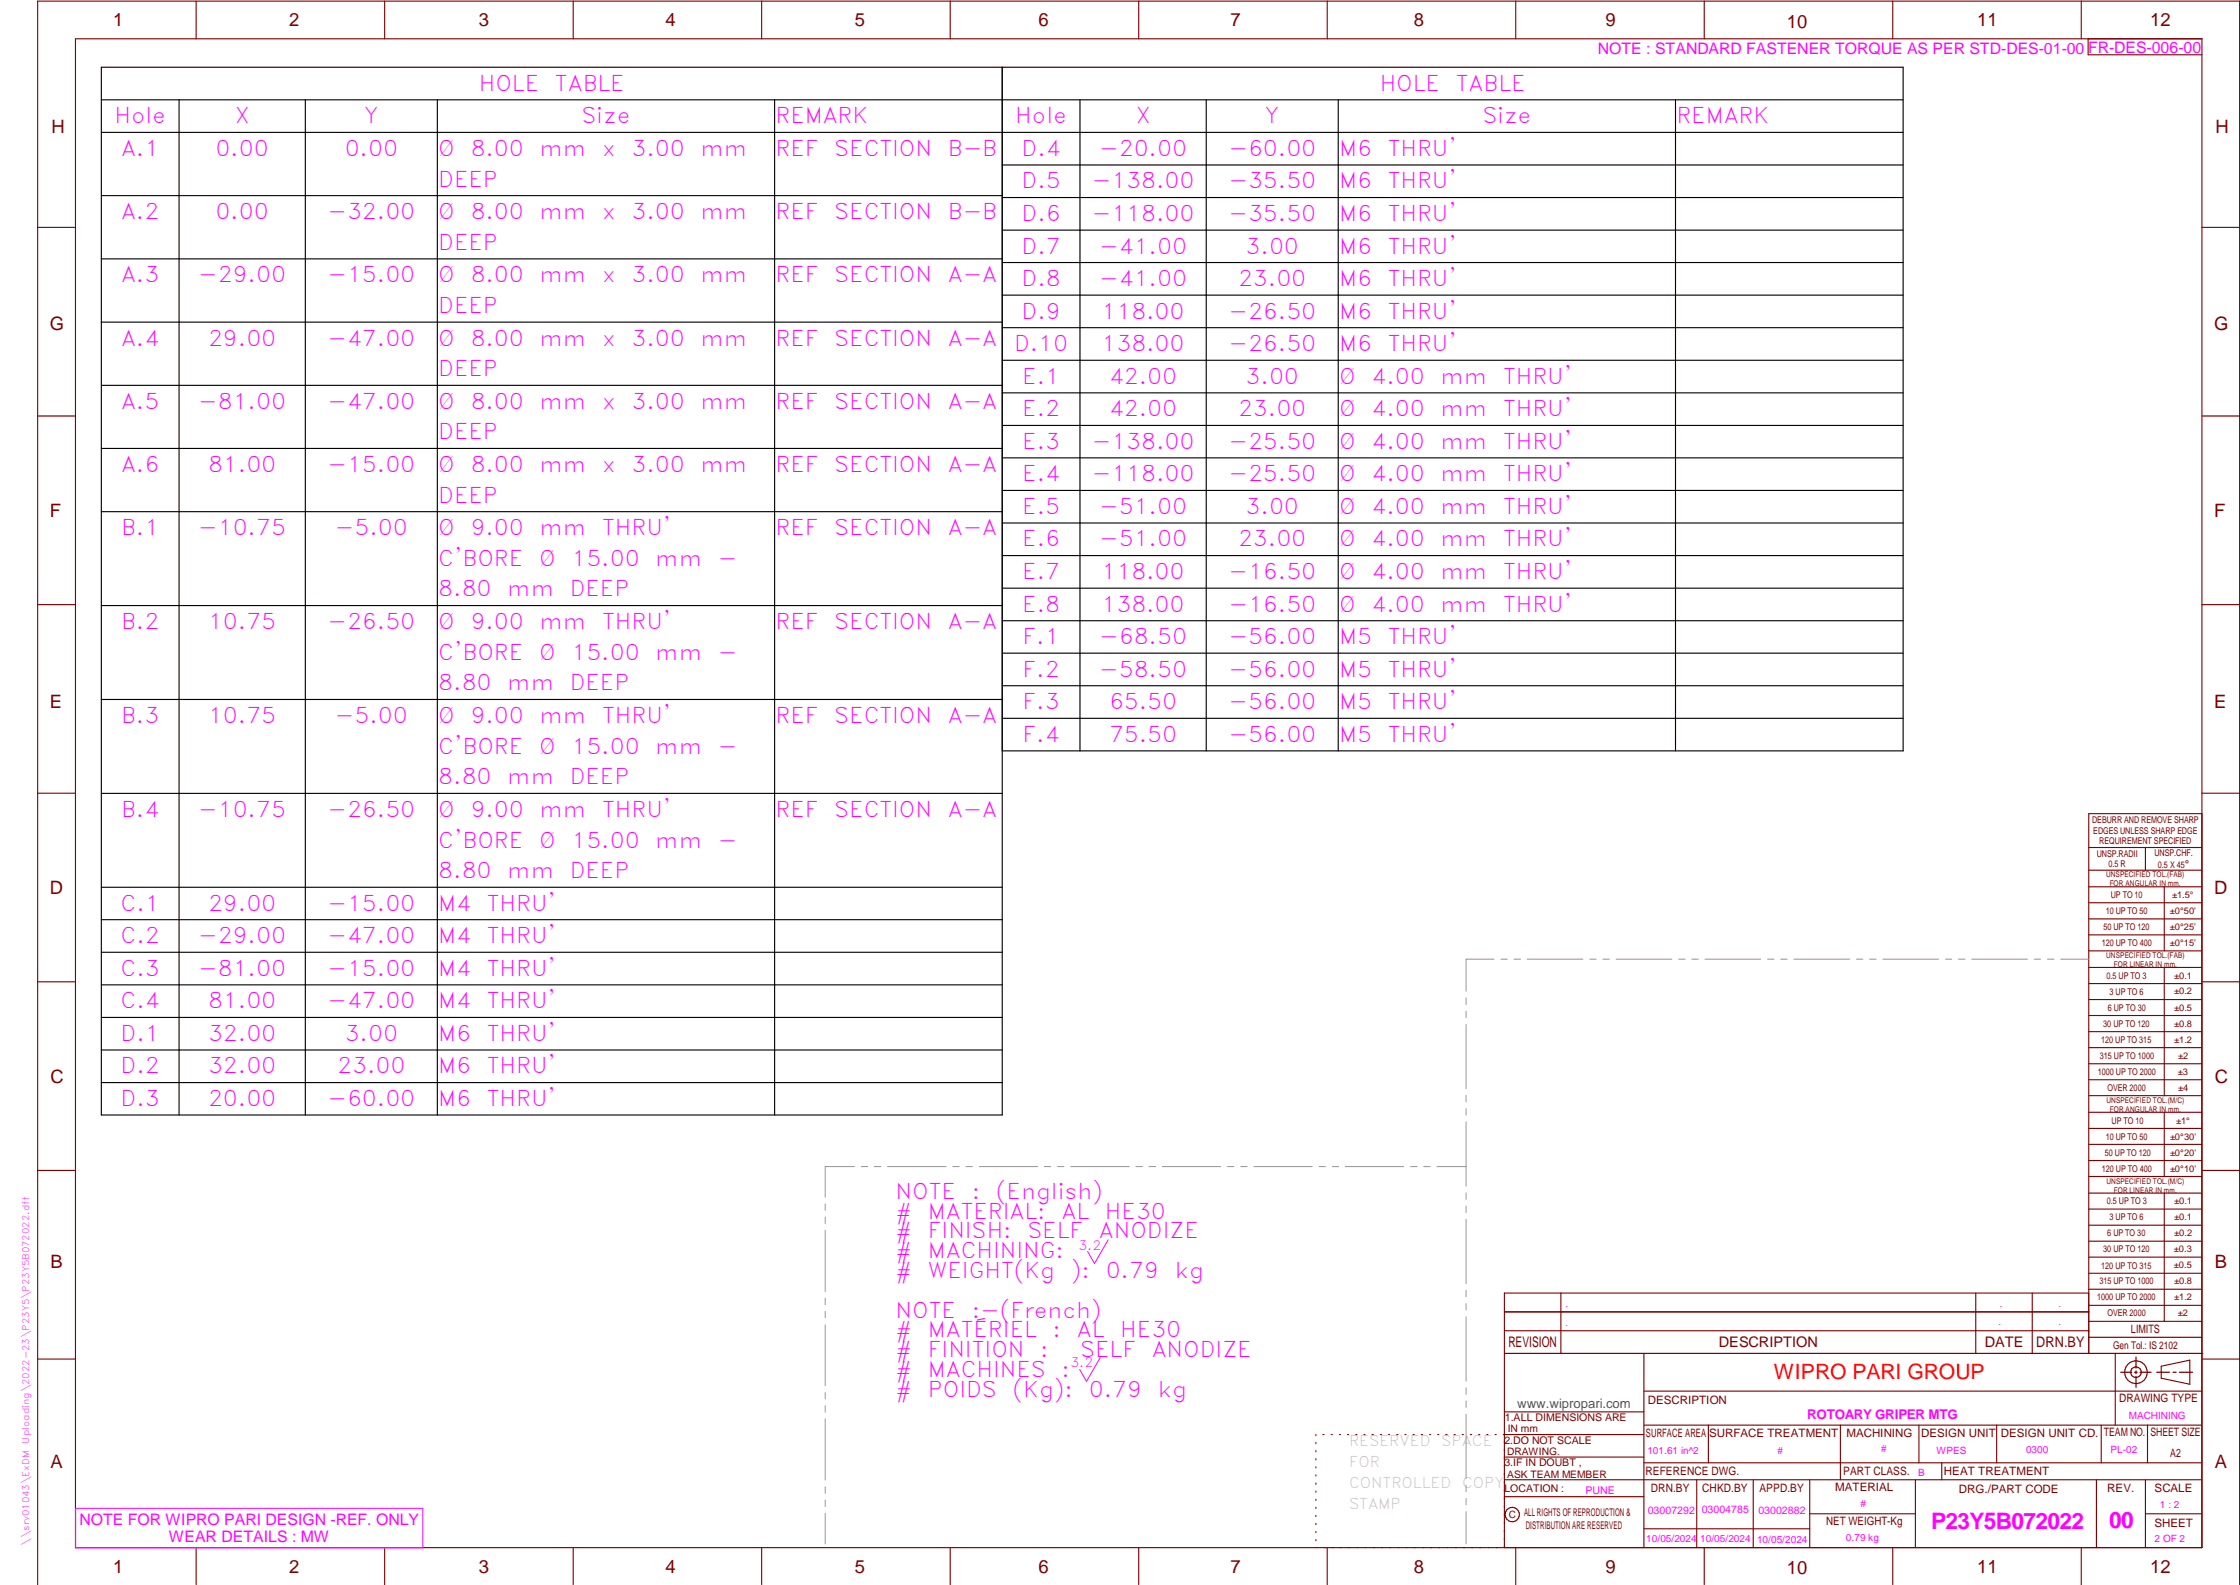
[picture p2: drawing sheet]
<svg xmlns="http://www.w3.org/2000/svg" width="594mm" height="420mm" viewBox="0 0 594 420" stroke-linecap="round" stroke-linejoin="round" font-family="sans-serif">
<defs><g id="words">
<g font-size="6" fill="#f0f">
<text x="512.1" y="405.2">P23Y5B072022</text>
<text x="559.4" y="405.2">00</text>
</g>
<g font-size="5.7" fill="#f0f">
<text x="127" y="24.1">HOLE</text>
<text x="147.2" y="24.1">TABLE</text>
<text x="365.9" y="24.1">HOLE</text>
<text x="386.1" y="24.1">TABLE</text>
<text x="30.3" y="32.7">Hole</text>
<text x="62.3" y="32.7">X</text>
<text x="96.6" y="32.7">Y</text>
<text x="154.2" y="32.7">Size</text>
<text x="205.7" y="32.7">REMARK</text>
<text x="269.3" y="32.7">Hole</text>
<text x="301.2" y="32.7">X</text>
<text x="335.5" y="32.7">Y</text>
<text x="393.1" y="32.7">Size</text>
<text x="444.6" y="32.7">REMARK</text>
<text x="32.1" y="41.3">A.1</text>
<text x="57.1" y="41.3">0.00</text>
<text x="91.4" y="41.3">0.00</text>
<text x="116.2" y="41.3">Ø</text>
<text x="124.8" y="41.3">8.00</text>
<text x="143.1" y="41.3">mm</text>
<text x="159.7" y="41.3">x</text>
<text x="167.5" y="41.3">3.00</text>
<text x="185.8" y="41.3">mm</text>
<text x="205.7" y="41.3">REF</text>
<text x="221.3" y="41.3">SECTION</text>
<text x="251.4" y="41.3">B-B</text>
<text x="270.9" y="41.3">D.4</text>
<text x="291.5" y="41.3">-20.00</text>
<text x="325.8" y="41.3">-60.00</text>
<text x="355.2" y="41.3">M6</text>
<text x="368" y="41.3">THRU'</text>
<text x="116.2" y="49.4">DEEP</text>
<text x="270.9" y="50">D.5</text>
<text x="289.6" y="50">-138.00</text>
<text x="325.8" y="50">-35.50</text>
<text x="355.2" y="50">M6</text>
<text x="368" y="50">THRU'</text>
<text x="32.1" y="58.1">A.2</text>
<text x="57.1" y="58.1">0.00</text>
<text x="86.9" y="58.1">-32.00</text>
<text x="116.2" y="58.1">Ø</text>
<text x="124.8" y="58.1">8.00</text>
<text x="143.1" y="58.1">mm</text>
<text x="159.7" y="58.1">x</text>
<text x="167.5" y="58.1">3.00</text>
<text x="185.8" y="58.1">mm</text>
<text x="205.7" y="58.1">REF</text>
<text x="221.3" y="58.1">SECTION</text>
<text x="251.4" y="58.1">B-B</text>
<text x="270.9" y="58.6">D.6</text>
<text x="289.6" y="58.6">-118.00</text>
<text x="325.8" y="58.6">-35.50</text>
<text x="355.2" y="58.6">M6</text>
<text x="368" y="58.6">THRU'</text>
<text x="116.2" y="66.2">DEEP</text>
<text x="270.9" y="67.2">D.7</text>
<text x="291.5" y="67.2">-41.00</text>
<text x="330.4" y="67.2">3.00</text>
<text x="355.2" y="67.2">M6</text>
<text x="368" y="67.2">THRU'</text>
<text x="32.1" y="74.8">A.3</text>
<text x="52.6" y="74.8">-29.00</text>
<text x="86.9" y="74.8">-15.00</text>
<text x="116.2" y="74.8">Ø</text>
<text x="124.8" y="74.8">8.00</text>
<text x="143.1" y="74.8">mm</text>
<text x="159.7" y="74.8">x</text>
<text x="167.5" y="74.8">3.00</text>
<text x="185.8" y="74.8">mm</text>
<text x="205.7" y="74.8">REF</text>
<text x="221.3" y="74.8">SECTION</text>
<text x="251.4" y="74.8">A-A</text>
<text x="270.9" y="75.9">D.8</text>
<text x="291.5" y="75.9">-41.00</text>
<text x="328.4" y="75.9">23.00</text>
<text x="355.2" y="75.9">M6</text>
<text x="368" y="75.9">THRU'</text>
<text x="116.2" y="83">DEEP</text>
<text x="270.9" y="84.5">D.9</text>
<text x="292.1" y="84.5">118.00</text>
<text x="325.8" y="84.5">-26.50</text>
<text x="355.2" y="84.5">M6</text>
<text x="368" y="84.5">THRU'</text>
<text x="32.1" y="91.6">A.4</text>
<text x="55.2" y="91.6">29.00</text>
<text x="86.9" y="91.6">-47.00</text>
<text x="116.2" y="91.6">Ø</text>
<text x="124.8" y="91.6">8.00</text>
<text x="143.1" y="91.6">mm</text>
<text x="159.7" y="91.6">x</text>
<text x="167.5" y="91.6">3.00</text>
<text x="185.8" y="91.6">mm</text>
<text x="205.7" y="91.6">REF</text>
<text x="221.3" y="91.6">SECTION</text>
<text x="251.4" y="91.6">A-A</text>
<text x="268.9" y="93.1">D.10</text>
<text x="292.1" y="93.1">138.00</text>
<text x="325.8" y="93.1">-26.50</text>
<text x="355.2" y="93.1">M6</text>
<text x="368" y="93.1">THRU'</text>
<text x="116.2" y="99.7">DEEP</text>
<text x="271.1" y="101.7">E.1</text>
<text x="294.1" y="101.7">42.00</text>
<text x="330.4" y="101.7">3.00</text>
<text x="355.2" y="101.7">Ø</text>
<text x="363.8" y="101.7">4.00</text>
<text x="382" y="101.7">mm</text>
<text x="398.6" y="101.7">THRU'</text>
<text x="32.1" y="108.4">A.5</text>
<text x="52.6" y="108.4">-81.00</text>
<text x="86.9" y="108.4">-47.00</text>
<text x="116.2" y="108.4">Ø</text>
<text x="124.8" y="108.4">8.00</text>
<text x="143.1" y="108.4">mm</text>
<text x="159.7" y="108.4">x</text>
<text x="167.5" y="108.4">3.00</text>
<text x="185.8" y="108.4">mm</text>
<text x="205.7" y="108.4">REF</text>
<text x="221.3" y="108.4">SECTION</text>
<text x="251.4" y="108.4">A-A</text>
<text x="271.1" y="110.4">E.2</text>
<text x="294.1" y="110.4">42.00</text>
<text x="328.4" y="110.4">23.00</text>
<text x="355.2" y="110.4">Ø</text>
<text x="363.8" y="110.4">4.00</text>
<text x="382" y="110.4">mm</text>
<text x="398.6" y="110.4">THRU'</text>
<text x="116.2" y="116.5">DEEP</text>
<text x="271.1" y="119">E.3</text>
<text x="289.6" y="119">-138.00</text>
<text x="325.8" y="119">-25.50</text>
<text x="355.2" y="119">Ø</text>
<text x="363.8" y="119">4.00</text>
<text x="382" y="119">mm</text>
<text x="398.6" y="119">THRU'</text>
<text x="32.1" y="125.1">A.6</text>
<text x="55.2" y="125.1">81.00</text>
<text x="86.9" y="125.1">-15.00</text>
<text x="116.2" y="125.1">Ø</text>
<text x="124.8" y="125.1">8.00</text>
<text x="143.1" y="125.1">mm</text>
<text x="159.7" y="125.1">x</text>
<text x="167.5" y="125.1">3.00</text>
<text x="185.8" y="125.1">mm</text>
<text x="205.7" y="125.1">REF</text>
<text x="221.3" y="125.1">SECTION</text>
<text x="251.4" y="125.1">A-A</text>
<text x="271.1" y="127.6">E.4</text>
<text x="289.6" y="127.6">-118.00</text>
<text x="325.8" y="127.6">-25.50</text>
<text x="355.2" y="127.6">Ø</text>
<text x="363.8" y="127.6">4.00</text>
<text x="382" y="127.6">mm</text>
<text x="398.6" y="127.6">THRU'</text>
<text x="116.2" y="133.3">DEEP</text>
<text x="271.1" y="136.2">E.5</text>
<text x="291.5" y="136.2">-51.00</text>
<text x="330.4" y="136.2">3.00</text>
<text x="355.2" y="136.2">Ø</text>
<text x="363.8" y="136.2">4.00</text>
<text x="382" y="136.2">mm</text>
<text x="398.6" y="136.2">THRU'</text>
<text x="32.1" y="141.9">B.1</text>
<text x="52.6" y="141.9">-10.75</text>
<text x="88.8" y="141.9">-5.00</text>
<text x="116.2" y="141.9">Ø</text>
<text x="124.8" y="141.9">9.00</text>
<text x="143.1" y="141.9">mm</text>
<text x="159.7" y="141.9">THRU'</text>
<text x="205.7" y="141.9">REF</text>
<text x="221.3" y="141.9">SECTION</text>
<text x="251.4" y="141.9">A-A</text>
<text x="116.2" y="150">C'BORE</text>
<text x="143" y="150">Ø</text>
<text x="151.6" y="150">15.00</text>
<text x="173.8" y="150">mm</text>
<text x="190.4" y="150">-</text>
<text x="271.1" y="144.9">E.6</text>
<text x="291.5" y="144.9">-51.00</text>
<text x="328.4" y="144.9">23.00</text>
<text x="355.2" y="144.9">Ø</text>
<text x="363.8" y="144.9">4.00</text>
<text x="382" y="144.9">mm</text>
<text x="398.6" y="144.9">THRU'</text>
<text x="271.1" y="153.5">E.7</text>
<text x="292.1" y="153.5">118.00</text>
<text x="325.8" y="153.5">-16.50</text>
<text x="355.2" y="153.5">Ø</text>
<text x="363.8" y="153.5">4.00</text>
<text x="382" y="153.5">mm</text>
<text x="398.6" y="153.5">THRU'</text>
<text x="116.2" y="158.1">8.80</text>
<text x="134.5" y="158.1">mm</text>
<text x="151.1" y="158.1">DEEP</text>
<text x="32.1" y="166.8">B.2</text>
<text x="55.2" y="166.8">10.75</text>
<text x="86.9" y="166.8">-26.50</text>
<text x="116.2" y="166.8">Ø</text>
<text x="124.8" y="166.8">9.00</text>
<text x="143.1" y="166.8">mm</text>
<text x="159.7" y="166.8">THRU'</text>
<text x="205.7" y="166.8">REF</text>
<text x="221.3" y="166.8">SECTION</text>
<text x="251.4" y="166.8">A-A</text>
<text x="271.1" y="162.1">E.8</text>
<text x="292.1" y="162.1">138.00</text>
<text x="325.8" y="162.1">-16.50</text>
<text x="355.2" y="162.1">Ø</text>
<text x="363.8" y="162.1">4.00</text>
<text x="382" y="162.1">mm</text>
<text x="398.6" y="162.1">THRU'</text>
<text x="271.2" y="170.8">F.1</text>
<text x="291.5" y="170.8">-68.50</text>
<text x="325.8" y="170.8">-56.00</text>
<text x="355.2" y="170.8">M5</text>
<text x="368" y="170.8">THRU'</text>
<text x="116.2" y="174.9">C'BORE</text>
<text x="143" y="174.9">Ø</text>
<text x="151.6" y="174.9">15.00</text>
<text x="173.8" y="174.9">mm</text>
<text x="190.4" y="174.9">-</text>
<text x="271.2" y="179.4">F.2</text>
<text x="291.5" y="179.4">-58.50</text>
<text x="325.8" y="179.4">-56.00</text>
<text x="355.2" y="179.4">M5</text>
<text x="368" y="179.4">THRU'</text>
<text x="116.2" y="183">8.80</text>
<text x="134.5" y="183">mm</text>
<text x="151.1" y="183">DEEP</text>
<text x="32.1" y="191.6">B.3</text>
<text x="55.2" y="191.6">10.75</text>
<text x="88.8" y="191.6">-5.00</text>
<text x="116.2" y="191.6">Ø</text>
<text x="124.8" y="191.6">9.00</text>
<text x="143.1" y="191.6">mm</text>
<text x="159.7" y="191.6">THRU'</text>
<text x="205.7" y="191.6">REF</text>
<text x="221.3" y="191.6">SECTION</text>
<text x="251.4" y="191.6">A-A</text>
<text x="271.2" y="188">F.3</text>
<text x="294.1" y="188">65.50</text>
<text x="325.8" y="188">-56.00</text>
<text x="355.2" y="188">M5</text>
<text x="368" y="188">THRU'</text>
<text x="271.2" y="196.6">F.4</text>
<text x="294.1" y="196.6">75.50</text>
<text x="325.8" y="196.6">-56.00</text>
<text x="355.2" y="196.6">M5</text>
<text x="368" y="196.6">THRU'</text>
<text x="116.2" y="199.8">C'BORE</text>
<text x="143" y="199.8">Ø</text>
<text x="151.6" y="199.8">15.00</text>
<text x="173.8" y="199.8">mm</text>
<text x="190.4" y="199.8">-</text>
<text x="116.2" y="207.9">8.80</text>
<text x="134.5" y="207.9">mm</text>
<text x="151.1" y="207.9">DEEP</text>
<text x="32.1" y="216.5">B.4</text>
<text x="52.6" y="216.5">-10.75</text>
<text x="86.9" y="216.5">-26.50</text>
<text x="116.2" y="216.5">Ø</text>
<text x="124.8" y="216.5">9.00</text>
<text x="143.1" y="216.5">mm</text>
<text x="159.7" y="216.5">THRU'</text>
<text x="205.7" y="216.5">REF</text>
<text x="221.3" y="216.5">SECTION</text>
<text x="251.4" y="216.5">A-A</text>
<text x="116.2" y="224.7">C'BORE</text>
<text x="143" y="224.7">Ø</text>
<text x="151.6" y="224.7">15.00</text>
<text x="173.8" y="224.7">mm</text>
<text x="190.4" y="224.7">-</text>
<text x="116.2" y="232.8">8.80</text>
<text x="134.5" y="232.8">mm</text>
<text x="151.1" y="232.8">DEEP</text>
<text x="32" y="241.4">C.1</text>
<text x="55.2" y="241.4">29.00</text>
<text x="86.9" y="241.4">-15.00</text>
<text x="116.2" y="241.4">M4</text>
<text x="129.1" y="241.4">THRU'</text>
<text x="32" y="250.1">C.2</text>
<text x="52.6" y="250.1">-29.00</text>
<text x="86.9" y="250.1">-47.00</text>
<text x="116.2" y="250.1">M4</text>
<text x="129.1" y="250.1">THRU'</text>
<text x="32" y="258.7">C.3</text>
<text x="52.6" y="258.7">-81.00</text>
<text x="86.9" y="258.7">-15.00</text>
<text x="116.2" y="258.7">M4</text>
<text x="129.1" y="258.7">THRU'</text>
<text x="32" y="267.3">C.4</text>
<text x="55.2" y="267.3">81.00</text>
<text x="86.9" y="267.3">-47.00</text>
<text x="116.2" y="267.3">M4</text>
<text x="129.1" y="267.3">THRU'</text>
<text x="32" y="275.9">D.1</text>
<text x="55.2" y="275.9">32.00</text>
<text x="91.4" y="275.9">3.00</text>
<text x="116.2" y="275.9">M6</text>
<text x="129.1" y="275.9">THRU'</text>
<text x="32" y="284.6">D.2</text>
<text x="55.2" y="284.6">32.00</text>
<text x="89.4" y="284.6">23.00</text>
<text x="116.2" y="284.6">M6</text>
<text x="129.1" y="284.6">THRU'</text>
<text x="32" y="293.2">D.3</text>
<text x="55.2" y="293.2">20.00</text>
<text x="86.9" y="293.2">-60.00</text>
<text x="116.2" y="293.2">M6</text>
<text x="129.1" y="293.2">THRU'</text>
<text x="237.5" y="317.8">NOTE</text>
<text x="257.7" y="317.8">:</text>
<text x="264.1" y="317.8">(English)</text>
<text x="237.5" y="323">#</text>
<text x="246.1" y="323">MATERIAL:</text>
<text x="281.5" y="323">AL</text>
<text x="293" y="323">HE30</text>
<text x="237.5" y="328.3">#</text>
<text x="246.1" y="328.3">FINISH:</text>
<text x="272.5" y="328.3">SELF</text>
<text x="291.5" y="328.3">ANODIZE</text>
<text x="237.5" y="333.5">#</text>
<text x="246.1" y="333.5">MACHINING:</text>
<text x="237.5" y="338.8">#</text>
<text x="246.1" y="338.8">WEIGHT(Kg</text>
<text x="284" y="338.8">):</text>
<text x="293.3" y="338.8">0.79</text>
<text x="311.6" y="338.8">kg</text>
<text x="237.5" y="349.3">NOTE</text>
<text x="257.7" y="349.3">:-(French)</text>
<text x="237.5" y="354.5">#</text>
<text x="237.5" y="359.8">#</text>
<text x="246.1" y="359.8">FINITION</text>
<text x="246.1" y="354.5">MATÉRIEL</text>
<text x="275.9" y="359.8">:</text>
<text x="279.2" y="354.5">:</text>
<text x="285.6" y="354.5">AL</text>
<text x="286.5" y="359.8">SELF</text>
<text x="297.1" y="354.5">HE30</text>
<text x="305.5" y="359.8">ANODIZE</text>
<text x="237.5" y="365">#</text>
<text x="246.1" y="365">MACHINES</text>
<text x="281.5" y="365">:</text>
<text x="237.5" y="370.3">#</text>
<text x="246.1" y="370.3">POIDS</text>
<text x="268.5" y="370.3">(Kg):</text>
<text x="288.8" y="370.3">0.79</text>
<text x="307.1" y="370.3">kg</text>
</g>
<text font-size="5.6" fill="#f00" x="470.5" y="365.5">WIPRO PARI GROUP</text>
<g font-size="4.9" fill="#800000">
<text x="30" y="6.9">1</text>
<text x="76.7" y="6.9">2</text>
<text x="127" y="6.9">3</text>
<text x="176.5" y="6.9">4</text>
<text x="226.7" y="6.9">5</text>
<text x="275.4" y="6.9">6</text>
<text x="326.4" y="6.9">7</text>
<text x="375" y="6.9">8</text>
<text x="425.8" y="6.9">9</text>
<text x="473.9" y="7.3">10</text>
<text x="524.3" y="6.9">11</text>
<text x="570.2" y="6.9">12</text>
<text x="13.6" y="35.1">H</text>
<text x="587.6" y="35.1">H</text>
<text x="13.2" y="87.5">G</text>
<text x="587.2" y="87.5">G</text>
<text x="13.2" y="137">F</text>
<text x="587.2" y="137">F</text>
<text x="13.2" y="187.6">E</text>
<text x="587.2" y="187.6">E</text>
<text x="13.2" y="237">D</text>
<text x="587.2" y="237">D</text>
<text x="13.4" y="287.1">C</text>
<text x="587.4" y="287.1">C</text>
<text x="13.4" y="336.2">B</text>
<text x="587.4" y="336.2">B</text>
<text x="13.4" y="389.3">A</text>
<text x="587.4" y="389.3">A</text>
<text x="30" y="416.9">1</text>
<text x="76.7" y="416.9">2</text>
<text x="127" y="416.9">3</text>
<text x="176.5" y="416.9">4</text>
<text x="226.7" y="416.9">5</text>
<text x="275.4" y="416.9">6</text>
<text x="326.4" y="416.9">7</text>
<text x="375" y="416.9">8</text>
<text x="425.8" y="416.9">9</text>
<text x="473.9" y="417.3">10</text>
<text x="524.3" y="416.9">11</text>
<text x="570.2" y="416.9">12</text>
</g>
<g font-size="4.2" fill="#f0f">
<text x="423.7" y="14.3">NOTE : STANDARD FASTENER TORQUE AS PER STD-DES-01-00</text>
<text x="553.8" y="14">FR-DES-006-00</text>
<text x="21.1" y="404.3">NOTE FOR WIPRO PARI DESIGN -REF. ONLY</text>
<text x="44.8" y="408.8">WEAR DETAILS : MW</text>
</g>
<g font-size="3.9" fill="#800000">
<text x="400" y="357.1">REVISION</text>
<text x="455.9" y="357.1">DESCRIPTION</text>
<text x="526.4" y="357.1">DATE</text>
<text x="540" y="357.1">DRN.BY</text>
</g>
<g font-size="3.9" fill="#c0c0c0">
<text x="357.8" y="383.3">RESERVED</text>
<text x="382.3" y="383.3">SPACE</text>
<text x="357.8" y="388.9">FOR</text>
<text x="357.8" y="394.5">CONTROLLED</text>
<text x="387.8" y="394.5">COPY</text>
<text x="357.8" y="400">STAMP</text>
</g>
<text font-size="3.6" fill="#f0f" x="479.3" y="376.1">ROTOARY GRIPER MTG</text>
<text font-size="3.5" fill="#00f" x="402.4" y="373.3">www.wipropari.com</text>
<g font-size="3.4" fill="#f0f">
<text x="286" y="331.3">3.2</text>
<text x="283.9" y="362.5">3.2</text>
</g>
<g font-size="3.1" fill="#800000">
<text x="565.1" y="353.5">LIMITS</text>
<text x="562" y="371.7">DRAWING TYPE</text>
<text x="437" y="372.3">DESCRIPTION</text>
<text x="436.5" y="380.8">SURFACE AREA</text>
<text x="453.3" y="380.8">SURFACE TREATMENT</text>
<text x="489.7" y="380.8">MACHINING</text>
<text x="509.5" y="380.8">DESIGN UNIT</text>
<text x="530.6" y="380.8">DESIGN UNIT CD.</text>
<text x="558" y="380.6">TEAM NO.</text>
<text x="570.3" y="380.7">SHEET SIZE</text>
<text x="575.6" y="386.1">A2</text>
<text x="436.4" y="391.1">REFERENCE DWG.</text>
<text x="437.8" y="395.5">DRN.BY</text>
<text x="451.4" y="395.4">CHKD.BY</text>
<text x="466.6" y="395.5">APPD.BY</text>
<text x="486.7" y="395.4">MATERIAL</text>
<text x="488.9" y="390.9">PART CLASS.</text>
<text x="515.6" y="390.9">HEAT TREATMENT</text>
<text x="519.6" y="395.9">DRG./PART CODE</text>
<text x="558.9" y="395.5">REV.</text>
<text x="571.4" y="395.6">SCALE</text>
<text x="484.3" y="404.2">NET WEIGHT-Kg</text>
<text x="571.4" y="404.7">SHEET</text>
</g>
<text font-size="3" fill="#800000" x="579.5" y="230.1">°</text>
<g font-size="2.8" fill="#800000">
<text x="560.4" y="357.7">Gen Tol.: IS 2102</text>
<text x="399.1" y="376.6">1.ALL DIMENSIONS ARE</text>
<text x="399" y="382.7">2.DO NOT SCALE</text>
<text x="399" y="388.7">3.IF IN DOUBT ,</text>
<text x="399" y="395.4">LOCATION :</text>
<text x="404.2" y="402">ALL RIGHTS OF REPRODUCTION &amp;</text>
<text x="404.7" y="405.4">DISTRIBUTION ARE RESERVED</text>
</g>
<g font-size="2.8" fill="#f0f">
<text x="420.5" y="396">PUNE</text>
<text x="437" y="401.2">03007292</text>
<text x="451.3" y="401.2">03004785</text>
<text x="466.3" y="401.2">03002882</text>
</g>
<g font-size="2.7" fill="#f0f">
<text x="564.6" y="376.2">MACHINING</text>
<text x="436.9" y="385.4">101.61 in^2</text>
<text x="471.4" y="385.5">#</text>
<text x="498.9" y="385">#</text>
<text x="513.6" y="385.3">WPES</text>
<text x="537.3" y="385.1">0300</text>
<text x="559.7" y="385.1">PL-02</text>
<text x="508.7" y="391.2">B</text>
<text x="493.4" y="399.5">#</text>
<text x="572.8" y="399.7">1 : 2</text>
<text x="436.6" y="408.7">10/05/2024</text>
<text x="450.9" y="408.8">10/05/2024</text>
<text x="466" y="408.9">10/05/2024</text>
<text x="489.6" y="408.5">0.79 kg</text>
<text x="571.4" y="408.7">2 OF 2</text>
</g>
<g font-size="2.7" fill="#800000">
<text x="399.9" y="379.7">IN mm</text>
<text x="399.7" y="385.7">DRAWING.</text>
<text x="399.7" y="391.8">ASK TEAM MEMBER</text>
<text x="400.1" y="402.5">C</text>
</g>
<g font-size="2.5" fill="#800000">
<text x="554.9" y="218.3">DEBURR AND REMOVE SHARP</text>
<text x="555.2" y="221">EDGES UNLESS SHARP EDGE</text>
<text x="556.1" y="227.1">UNSP.RADII</text>
<text x="556.8" y="223.8">REQUIREMENT SPECIFIED</text>
<text x="571.4" y="226.9">UNSP.CHF.</text>
<text x="559.2" y="229.9">0.5 R</text>
<text x="572.3" y="230.1">0.5 X 45</text>
<text x="559.8" y="238">UP TO 10</text>
<text x="576.1" y="238.1">±1.5°</text>
<text x="558.5" y="242.2">10 UP TO 50</text>
<text x="575.5" y="242.3">±0°50'</text>
<text x="557.4" y="250.7">120 UP TO 400</text>
<text x="557.9" y="246.5">50 UP TO 120</text>
<text x="575.5" y="250.7">±0°15'</text>
<text x="575.5" y="246.5">±0°25'</text>
<text x="558.7" y="259.4">0.5 UP TO 3</text>
<text x="559.5" y="263.7">3 UP TO 6</text>
<text x="576.6" y="263.6">±0.2</text>
<text x="576.6" y="259.4">±0.1</text>
<text x="559" y="267.9">6 UP TO 30</text>
<text x="576.6" y="267.9">±0.5</text>
<text x="557.8" y="272.2">30 UP TO 120</text>
<text x="576.6" y="272.2">±0.8</text>
<text x="556.9" y="280.7">315 UP TO 1000</text>
<text x="557.3" y="276.4">120 UP TO 315</text>
<text x="576.6" y="276.4">±1.2</text>
<text x="577.7" y="280.7">±2</text>
<text x="556.4" y="284.9">1000 UP TO 2000</text>
<text x="577.6" y="284.9">±3</text>
<text x="558.9" y="289.2">OVER 2000</text>
<text x="577.7" y="289.3">±4</text>
<text x="560" y="297.9">UP TO 10</text>
<text x="577.1" y="297.9">±1°</text>
<text x="558.5" y="302.1">10 UP TO 50</text>
<text x="575.5" y="302.1">±0°30'</text>
<text x="557.4" y="310.6">120 UP TO 400</text>
<text x="558.2" y="306.3">50 UP TO 120</text>
<text x="575.5" y="310.6">±0°10'</text>
<text x="575.5" y="306.4">±0°20'</text>
<text x="558.8" y="319.2">0.5 UP TO 3</text>
<text x="559.4" y="323.4">3 UP TO 6</text>
<text x="576.6" y="319.2">±0.1</text>
<text x="576.6" y="323.5">±0.1</text>
<text x="558.9" y="327.7">6 UP TO 30</text>
<text x="576.7" y="327.7">±0.2</text>
<text x="557.8" y="332">30 UP TO 120</text>
<text x="576.6" y="332">±0.3</text>
<text x="556.8" y="340.5">315 UP TO 1000</text>
<text x="557.3" y="336.3">120 UP TO 315</text>
<text x="576.6" y="336.3">±0.5</text>
<text x="576.6" y="340.5">±0.8</text>
<text x="556.2" y="344.7">1000 UP TO 2000</text>
<text x="576.6" y="344.7">±1.2</text>
<text x="558.9" y="349">OVER 2000</text>
<text x="577.6" y="349">±2</text>
</g>
<g font-size="2.5" fill="#f0f">
<text x="415.2" y="346.4">.</text>
<text x="530.3" y="346.5">.</text>
<text x="545.9" y="346.4">.</text>
<text x="415.2" y="351.5">.</text>
<text x="530" y="351.3">.</text>
<text x="545.9" y="351.4">.</text>
</g>
<g font-size="2.4" fill="#f0f">
<text x="7.7" y="382.7" transform="rotate(-90 7.7 382.7)">Uploading\2022-23\P23Y5\P23Y5B072022.dft</text>
<text x="7.7" y="409.8" transform="rotate(-90 7.7 409.8)">\\srv01043\ExDM</text>
</g>
<g font-size="2.1" fill="#800000">
<text x="558.5" y="232.4">UNSPECIFIED TOL.(FAB)</text>
<text x="559.5" y="234.7">FOR ANGULAR IN mm.</text>
<text x="558.6" y="253.9">UNSPECIFIED TOL.(FAB)</text>
<text x="560.7" y="256.3">FOR LINEAR IN mm.</text>
<text x="558.7" y="292.3">UNSPECIFIED TOL.(M/C)</text>
<text x="559.6" y="294.7">FOR ANGULAR IN mm.</text>
<text x="558.7" y="313.7">UNSPECIFIED TOL.(M/C)</text>
<text x="560.6" y="316.1">FOR LINEAR IN mm.</text>
</g>
</g></defs>
<g fill="none" stroke="#800000" stroke-width=".3">
<path d="M20 10.3h564v400h-564zM52 .3v10M102 .3v10M152 .3v10M202 .3v10M252 .3v10M302 .3v10M352 .3v10M402 .3v10M452 .3v10M502 .3v10M552 .3v10"/>
<path d="M553.8 10.3v4.2h30.2M10 60.3h10M584 60.3h10M10 110.3h10M584 110.3h10M10 160.3h10M584 160.3h10M10 210.3h10M584 215.7h-30v143.1M584 210.3h10M554 224.7h30M554 230.7h30"/>
<path d="M554 235.1h30M554 239.3h30M569 224.7v6M574 235.1v17M554 243.6h30M554 247.8h30M554 252.1h30M554 256.5h30M574 256.5v33.9M10 260.3h10M554 260.7h30M554 265h30"/>
<path d="M554 269.2h30M554 273.5h30M554 277.7h30M584 260.3h10M554 282h30M554 286.2h30M554 290.4h30M554 294.9h30M554 299.1h30M574 294.9v17M10 310.3h10M554 303.4h30"/>
<path d="M554 307.6h30M554 311.9h30M554 316.3h30M574 316.3v34M584 310.3h10M554 320.5h30M554 324.8h30M554 329h30M554 333.2h30M554 337.5h30M399 358.8h185.2M399 352.8h155"/>
<path d="M399 347.8h155M414 342.8v16M436 358.8v51.5M524 342.8v16M539 342.8v16M554 341.8h30M554 346h30M554 350.3h30M554 354.5h30M554 342.8h-155v67.5M561 358.8v19M10 360.3h10"/>
<path d="M399 374.3h37M436 377.8h148M453.1 377.8v10M488.1 377.8v14.5M508.9 377.8v10M529.5 377.8v10M557.3 377.8v10M569.5 377.8v10M573.2 362.2l7.6-1.6v6.3l-7.6-1.6zM584 368.8h-148M584 360.3h10M349 380.3v.3"/>
<path d="M349 382.4v.3M349 384.6v.3M349 386.7v.3M349 388.8v.3M349 391v.3M349 393.1v.3M349 395.3v.3M349 397.4v.3M349 399.5v.3M350.9 380.3h.2M353.1 380.3h.2M355.2 380.3h.3"/>
<path d="M357.4 380.3h.3M359.6 380.3h.3M361.7 380.3h.3M363.9 380.3h.3M366.1 380.3h.3M368.3 380.3h.2M370.4 380.3h.3M372.6 380.3h.3M374.8 380.3h.3M376.9 380.3h.4M379.1 380.3h.3M381.3 380.3h.3"/>
<path d="M383.4 380.3h.4M385.6 380.3h.3M387.8 380.3h.3M390 380.3h.3M392.2 380.3h.3M394.3 380.3h.3M396.5 380.3h.3M398.7 380.3h37.3M399 396.7h37M399 392.3h185M399 386.2h37M436 387.8h148"/>
<path d="M450 392.3v18M465 392.3v18M480 392.3v18M508 392.3v18M515 387.8v4.5M556 392.3v18M569 392.3v18M52 410.3v9.7M102 410.3v9.7M152 410.3v9.7M202 410.3v9.7M252 410.3v9.7"/>
<path d="M302 410.3v9.7M349 401.7v.3M349 403.8v.4M349 406v.3M349 408.1v.3M352 410.3v9.7M402 410.3v9.7M436 405.3h44M452 410.3v9.7M480 401.3h28M502 410.3v9.7M552 410.3v9.7"/>
<path d="M569 401.3h15M10 420v-419.7h584v419.7"/>
<circle cx="566.5" cy="363.7" r="1.39"/>
<circle cx="566.5" cy="363.8" r="3"/>
<circle cx="401.1" cy="401.5" r="1.9"/>
</g>
<path d="M293.9 328.6l-3.6 6.3-1.8-3.1M291.8 359.9l-3.6 6.3-1.9-3.2M20.1 399.8h92v10.5h-92z" fill="none" stroke="#f0f" stroke-width=".27"/>
<g fill="none" stroke="#949494" stroke-width=".27">
<path d="M396.2 254.3h-7.4v8.5M398.1 254.3h1.6M401.5 254.3h1.8M405 254.3h14.8M421.6 254.3h1.7M425.1 254.3h1.7M428.6 254.3h14.8M445.2 254.3h1.7M448.7 254.3h1.7M452.2 254.3h14.8M468.8 254.3h1.7M472.3 254.3h1.7"/>
<path d="M475.8 254.3h14.8M492.4 254.3h1.7M495.8 254.3h1.8M499.4 254.3h14.7M516 254.3h1.6M519.4 254.3h1.8M522.9 254.3h14.8M539.5 254.3h1.7M543 254.3h1.7M546.5 254.3h7.4M388.8 264.5v1.8M388.8 268.1v1.6"/>
<path d="M388.8 271.6v17M388.8 290.4v1.7M388.8 293.9v1.7M388.8 297.4v17M218.9 319.2v1.6M226.6 309.2h-7.7v8.1M228.4 309.2h1.7M231.9 309.2h1.7M235.4 309.2h15.5M252.7 309.2h1.7M256.2 309.2h1.7M259.7 309.2h15.5"/>
<path d="M277 309.2h1.7M280.5 309.2h1.7M284 309.2h15.5M301.2 309.2h1.8M304.8 309.2h1.7M308.3 309.2h15.5M325.5 309.2h1.7M329.1 309.2h1.6M332.6 309.2h15.4M349.8 309.2h1.7M353.3 309.2h1.7M356.8 309.2h15.5"/>
<path d="M374.1 309.2h1.7M377.6 309.2h1.7M381.1 309.2h7.7M388.8 316.2v1.7M388.8 319.7v1.7M218.9 322.6v1.8M218.9 326.1v16.2M388.8 323.2v17.1M218.9 344.1v1.8M218.9 347.6v1.7M218.9 351.2v16.1M388.8 342.1v1.6"/>
<path d="M388.8 345.6v1.7M388.8 349v17.1M218.9 369.1v1.7M218.9 372.6v1.8M218.9 376.1v16.2M388.8 367.9v1.7M388.8 371.4v1.7M388.8 374.9v17M218.9 394.1v1.8M218.9 397.6v1.7M388.8 393.7v1.7M388.8 397.2v1.7"/>
<path d="M218.9 401.2v8.1M388.8 400.7v8.6"/>
</g>
<path d="M566.5 359.7v3M562.5 363.8h2.9M566.1 363.8h.7M566.5 363.4v.7M566.5 364.9v2.8M567.6 363.8h2.9M572 363.8h3.4M576.3 363.8h.8M578 363.8h3.5" fill="none" stroke="#800000" stroke-width=".34"/>
<g fill="none" stroke="#000" stroke-width=".3">
<path d="M265.8 17.8v277.8h-238.9v-277.8h477.8v181.3h-238.9M26.9 26.5h477.8M26.9 35.1h477.8M47.5 26.5v269.1M81 26.5v269.1M116 26.5v269.1M205.4 26.5v269.1M286.4 26.5v172.6M319.9 26.5v172.6M354.9 26.5v172.6M444.4 26.5v172.6M26.9 51.9h238.9"/>
<path d="M265.8 43.7h238.9M265.8 52.4h238.9M26.9 68.6h238.9M265.8 61h238.9M265.8 69.6h238.9M265.8 78.2h238.9M26.9 85.4h238.9M265.8 86.9h238.9M265.8 95.5h238.9M26.9 102.2h238.9M26.9 118.9h238.9M265.8 104.1h238.9"/>
<path d="M265.8 112.8h238.9M26.9 135.6h238.9M265.8 121.4h238.9M265.8 130h238.9M265.8 138.6h238.9M265.8 147.3h238.9M265.8 155.9h238.9M26.9 160.5h238.9M265.8 164.5h238.9M265.8 173.1h238.9M26.9 185.4h238.9M265.8 181.8h238.9"/>
<path d="M265.8 190.4h238.9M26.9 210.3h238.9M26.9 235.2h238.9M26.9 243.8h238.9M26.9 252.4h238.9M26.9 261.1h238.9M26.9 269.7h238.9M26.9 278.3h238.9M26.9 287h238.9"/>
</g>
<use href="#words"/>
</svg>
